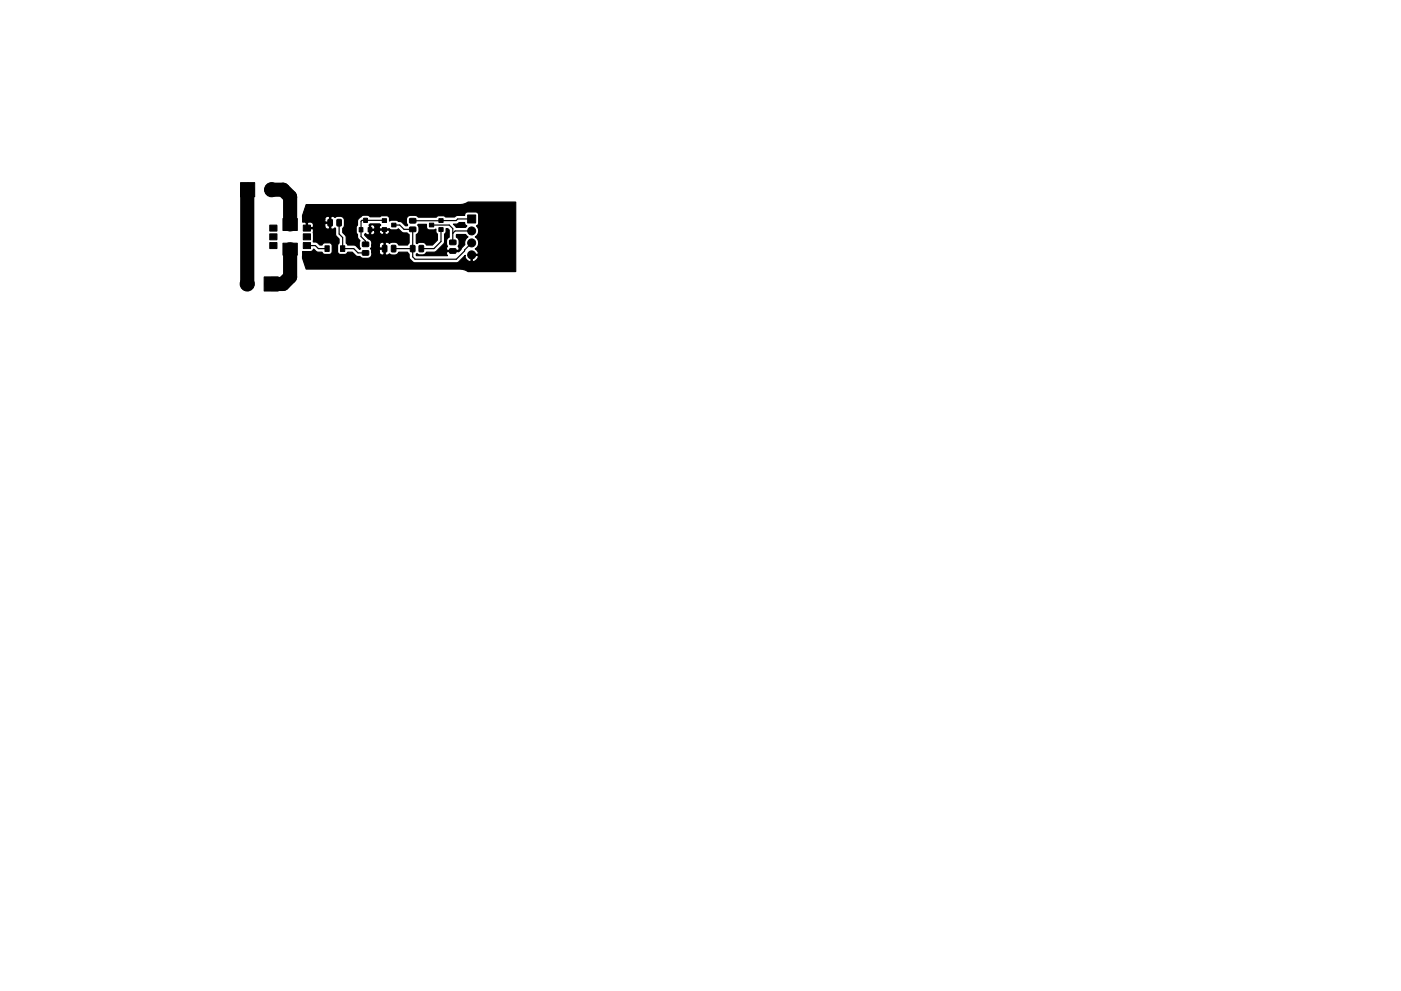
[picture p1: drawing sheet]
<svg xmlns="http://www.w3.org/2000/svg" width="297mm" height="210mm" viewBox="0 0 297 210" stroke-linecap="round" stroke-linejoin="round" font-family="sans-serif">
<g fill="#000" stroke="#000" stroke-width=".21">
<path d="M51 38.7h3v3h-3zM57.2 51.5h1.5v1.2h-1.5zM57.2 49.6h1.5v1.3h-1.5zM57.2 47.8h1.5v1.2h-1.5zM56 58.7h3v3h-3zM60 51.6h3v2.5h-3zM60 46.4h3v2.5h-3zM64.3 47.8h1.5v1.2h-1.5zM64.3 49.6h1.5v1.3h-1.5zM64.3 51.5h1.5v1.2h-1.5zM68.9 52.1h.9v1.2h-.9zM69.6 46.6h.9l-.1 1.3h-.9z"/>
<path d="M71.5 46.6h.9l-.1 1.3h-.9zM72.2 52.1h.9v1.2h-.9zM76.1 48.3h.9v.9h-.9zM77.1 46.3h.8v.9h-.8zM76.9 53.2h1.2l.1 .9h-1.3zM76.9 51.4h1.2l.1 .8-1.3 .1zM78 48.3h.8v.9h-.8zM81 48.3h1v.8h-1zM81 46.4h1v.8h-1zM81.1 52.1l.7-.1 .2 .2v1l-.1 .2-.6 .1-.2-.2zM83.1 47.3h.9v.8h-.9zM83 52.1l.7-.1 .2 .2v1l-.1 .2-.6 .1-.2-.2z"/>
<path d="M87.1 52.1l.9 .1-.1 1.2-.9-.1zM86.9 48.2h1.2l.1 .9h-1.3zM86.9 46.4h1.2l.1 .8-1.3 .1zM88.9 52.1l.9 .1-.1 1.2-.8-.1zM91.1 47.3h.9v.8h-.9zM93.1 46.4h.9v.8h-.9zM93.1 48.3h.9v.8h-.9zM95.4 52.8h1.2l.1 .8-1.3 .1zM95.4 51h1.2l.1 .8-1.3 .1zM99.1 45.6h1.7v1.7h-1.7z"/>
<circle cx="57.6" cy="40.2" r="1.5"/>
<circle cx="90" cy="50.2" r=".4"/>
<circle cx="94" cy="53.2" r=".4"/>
<circle cx="97.8" cy="47.9" r=".4"/>
<circle cx="100" cy="54.1" r=".85"/>
<circle cx="100" cy="51.5" r=".85"/>
<circle cx="100" cy="49" r=".85"/>
<circle cx="52.4" cy="60.2" r="1.5"/>
</g>
<path d="M65.1 52.1h1.8l.6 .6h1.8M71.9 47.2v2.4l.8 .8v2.3h2.3l.9 1h1.6M81.5 46.8l-4.8-.1-.1 .2v3.3l.9 .9v.7M83.4 52.7h4.1M83.5 47.7h1.2l1 1h1.8v5.8l.5 .5h8.8l1.7-1.8v-.2l1.5-1.5M91.5 47.7h3.7l.8 .8v2.9M93.5 48.7v2.5l-1.5 1.5h-2.7M100 48.9l-3.5 .1-.5 .5M100 46.4l-3 .1-.3 .3h-9.2" fill="none" stroke="#000" stroke-width=".25"/>
<path d="M52.5 40.2l-.1 20M57.6 40.2h2.4l1.5 1.6v5.8M61.5 52.9v5.8l-1.5 1.5h-2.5" fill="none" stroke="#000" stroke-width="3"/>
<path d="M88.7 47.6h1.7v.5a.64 .64 0 0 0 .7 .7h1l.3-.2 .1 .7 .2 .4v1.2l-1 1.1h-1.3a1.2 1.2 0 0 0-1.5-.6l-.5 .3-.1-.1v-1.9a1.2 1.2 0 0 0 .5-1.5l-.2-.5zM88.3 53.9l.1-.1a1.61 1.61 0 0 0 1.7 .1l.3-.4 2-.1 1.6-1.6 .2-.4 .1-1.7 .3-.5v-.7h.3l.3 .3v1.5a1.2 1.2 0 0 0-.5 1.6 .63 .63 0 0 1 0 .8l.1 .4h2.4l.1-.4a.82 .82 0 0 1 0-1v-.9l-.5-.5v-.5h1.9l.5 .5-.6 .8v.8l-1.4 1.5h-2.4l-.1 .4 .2 .4h-6.6zM96.1 47.6l.7-.1 .6-.3h1.1l.1 .5 .4 .2-.3 .3h-2zM64.9 43.4h32.6l1.2-.2 .6-.3h10v14.7h-10l-.7-.3-1.1-.2h-32.6l-.8-2.3 .1-1.4h1.8l.5-.5 .7 .6h1.1l.4 .4 1.2 .1 .4-.2 .1-.3v-1.4a.64 .64 0 0 0-.6-.6h-1l-.5 .5h-.5l-.7-.6-.6-.1v-2.6l-.2-.2h-1.4v-1.2h.3v1h1.1l.2-.3h2.4a.61 .61 0 0 0 .3 .5 .61 .61 0 0 0 .7-.1v-1h-.9l-.1 .1v.5h-2.4v-.2a.64 .64 0 0 0-.7-.7h-.4l-.2 .2-1-.2v-.6h4.7v.5l.1 .1h.9v-1.1h.2v2.4l.4 .2 .5-.3 .1 .1 .1 1.5 .7 .8v.9l-.3 .5v1.4l.1 .3 .4 .2h1.1l.5-.5h1l.9 .9h.7l.6 .4h1.2a1.02 1.02 0 0 0 .7-1.3h1.6v.1a.61 .61 0 0 0 1 .3v-1h-.8l-.2 .1v.5h-1.6l-.2-.8 .2-.7h1.6v.5l.2 .1h.8v-1.1a.61 .61 0 0 0-.6 0 .61 .61 0 0 0-.4 .5h-1.6v-.4a1.22 1.22 0 0 0-.8-1l-.7-.9 .2-.2 .3 .3h.4l.1-.1v-.8h.3v.8a.57 .57 0 0 0 .6 0 .57 .57 0 0 0 .3-.6h.9v.1a.58 .58 0 0 0 1 .4v-.8h.2v.8l.2 .1a.59 .59 0 0 0 .6-.2 .59 .59 0 0 0 0-.7h-1.8l-.2 .3h-.9l-.2-.2h-1v-1.1h.3v.8h.7l.2-.1a.59 .59 0 0 0-.2-.7 .59 .59 0 0 0-.7 0l-.4-.1 .3-.2h2l.2 .2-.3 .5 .2 .4 1.9-.1 .4 .3h1.1l.5-.3 .9 .9h.9l.4 .4v1.8l-.3 .4h-1.9l-.1-.2a1.42 1.42 0 0 0-1.8-.2l-.4-.2h-.4l-.1 .1v2.4l.1 .2h.4a.48 .48 0 0 1 .8 0 1.18 1.18 0 0 0 1.5-.5l1.9-.1 .3 .4 .2 1 1 .8h9l1.7-1.5v.4l.3 .5 .7 .4 .3-.1v-1.2h.2v1.2a1 1 0 0 0 1.2-1.2h-1.4v-.3l1.4 .1 .1-.3-.1-.4-.5-.5 .1-.1a1.49 1.49 0 0 0-.1-2.4 1.48 1.48 0 0 0 .2-2.4l.5-.5v-1.8a.64 .64 0 0 0-.7-.6h-1.8a.65 .65 0 0 0-.5 .7h-1.6l-.5 .3h-1.9l-.4-.2h-1l-.6 .3h-3.8l-.6-.4h-1.2a1.06 1.06 0 0 0-.7 1.4l.2 .6-.4 .2-.8-.8-.7-.1-.4-.3h-1.2l-.3 .2-.1-.7-.4-.4h-1.2l-.3 .2h-2.1l-.5-.3-1.3 .1a1.82 1.82 0 0 0-.9 1.1v.9l-.3 .4v1l.3 .5v.8l.5 .6-.1 .5v.7l.2 .4-.1 .2-1-.9h-1.6l-.3-.4v-1.5l-.7-.8v-.9l.3-.5v-1.3a1.11 1.11 0 0 0-1.5-.7 .49 .49 0 0 1-.9 0l-.7 .1a.61 .61 0 0 0-.7 0 .61 .61 0 0 0-.3 .5h-4.7l-.1-.8z" fill="#000" stroke="#000" stroke-width=".25"/>
</svg>
